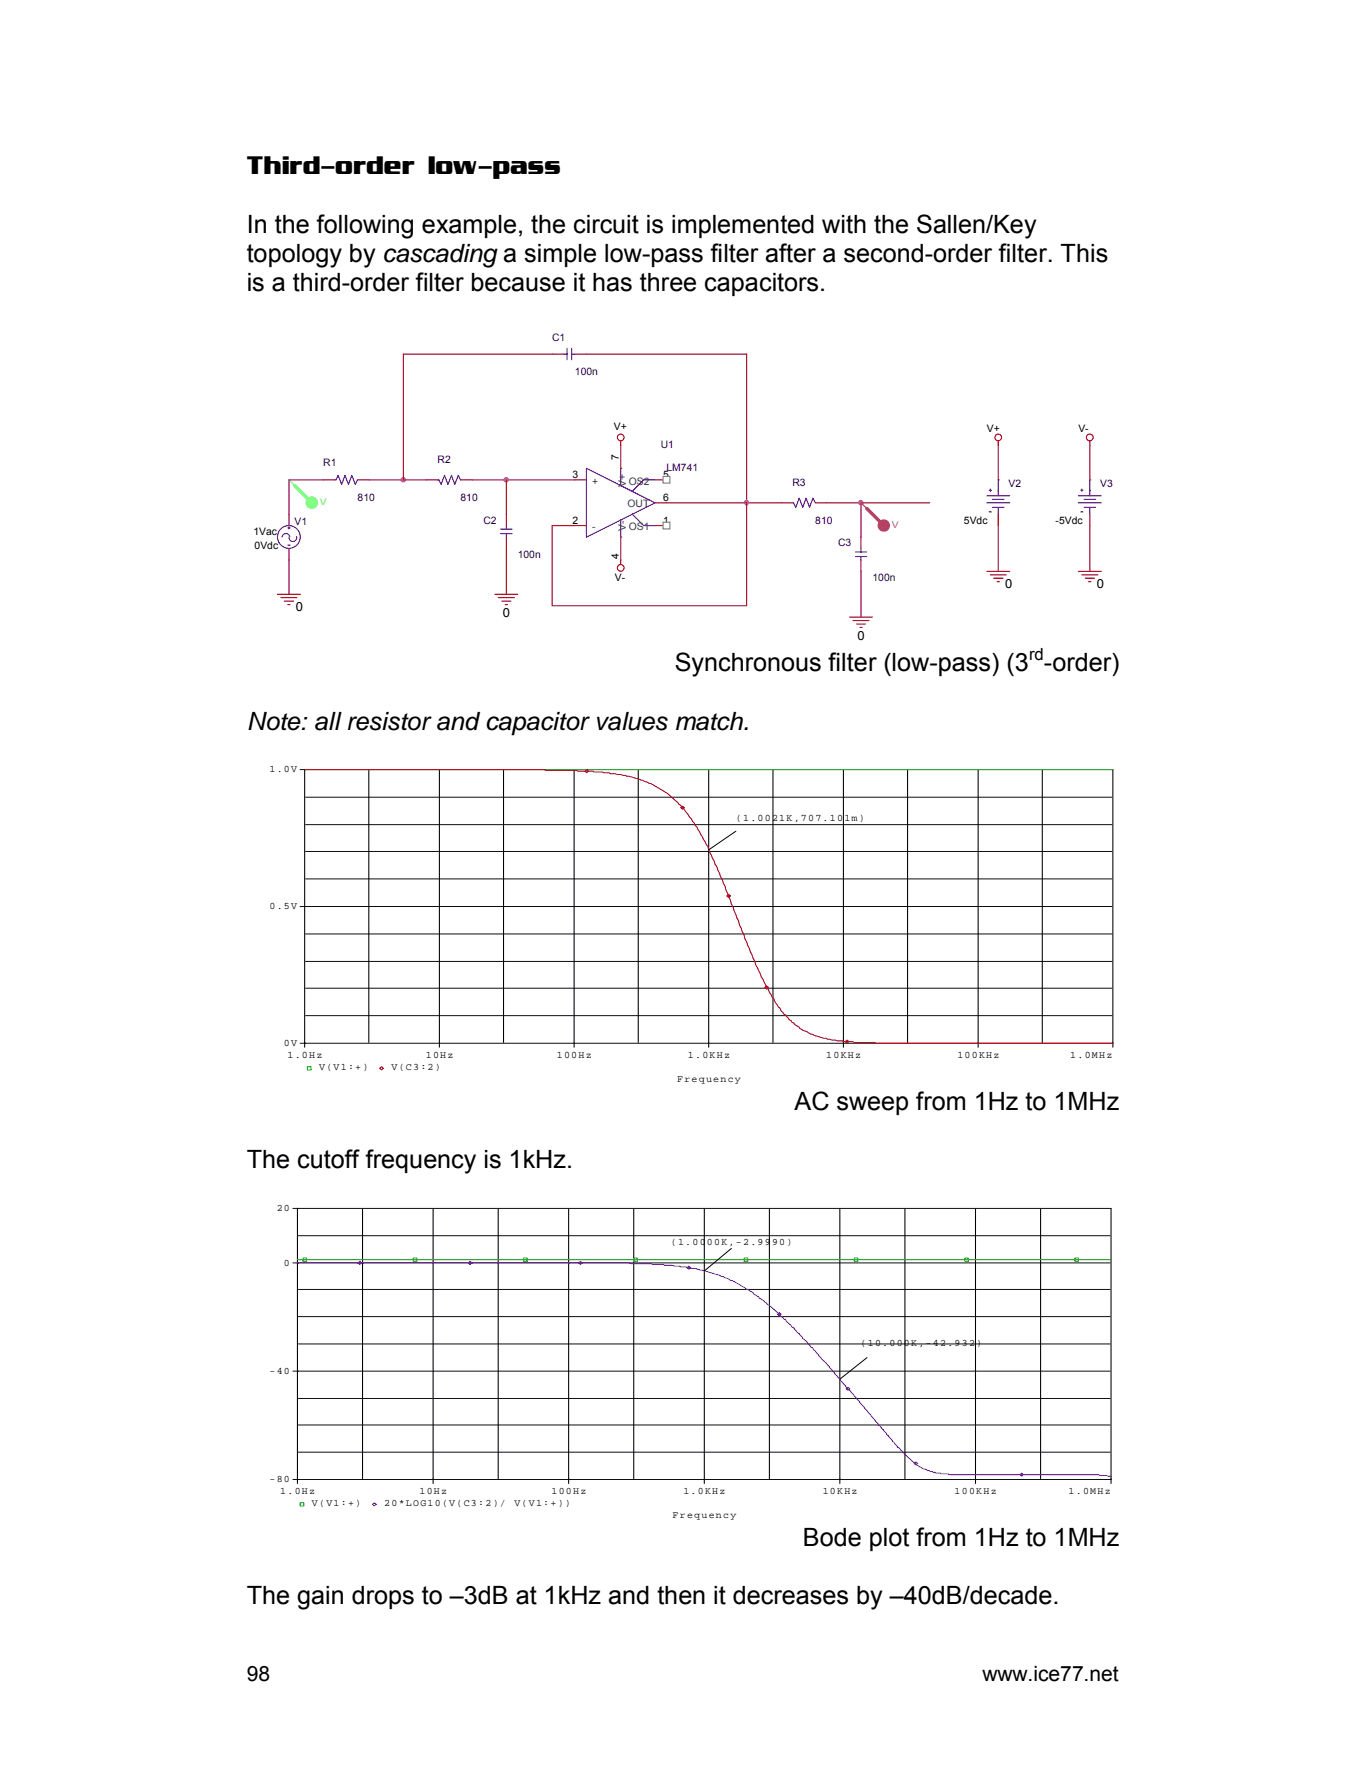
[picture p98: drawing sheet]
<svg xmlns="http://www.w3.org/2000/svg" width="216mm" height="279mm" viewBox="0 0 216 279" stroke-linecap="round" stroke-linejoin="round" font-family="sans-serif">
<defs><g id="words">
<g font-size="4">
<text x="39" y="27.5">Third-order low-pass</text>
<text x="39" y="36.8">In the following example, the circuit is implemented with the Sallen/Key</text>
<text x="39" y="41.4">topology by cascading a simple low-pass filter after a second-order filter. This</text>
<text x="39" y="46">is a third-order filter because it has three capacitors.</text>
<text x="106.6" y="106.1">Synchronous filter (low-pass) (3 -order)</text>
<text x="39" y="115.3">Note: all resistor and capacitor values match.</text>
<text x="125.6" y="175.5">AC sweep from 1Hz to 1MHz</text>
<text x="39" y="184.6">The cutoff frequency is 1kHz.</text>
<text x="126.9" y="244.3">Bode plot from 1Hz to 1MHz</text>
<text x="39" y="253.5">The gain drops to –3dB at 1kHz and then it decreases by –40dB/decade.</text>
</g>
<g font-size="3.3">
<text x="39" y="265.7">98</text>
<text x="155.3" y="265.7">www.ice77.net</text>
</g>
<text font-size="2.6" x="162.6" y="104.3">rd</text>
<g font-size="2">
<text x="158.9" y="93">0</text>
<text x="173.3" y="93">0</text>
<text x="46.8" y="96.6">0</text>
<text x="79.5" y="97.5">0</text>
<text x="135.6" y="101.1">0</text>
</g>
<g font-size="1.6" fill="#000080">
<text x="87.3" y="53.8">C1</text>
<text x="90.9" y="59.2">100n</text>
<text x="104.4" y="70.8">U1</text>
<text x="51.1" y="73.7">R1</text>
<text x="69.2" y="73.2">R2</text>
<text x="105.3" y="74.4">LM741</text>
<text x="125.2" y="76.8">R3</text>
<text x="159.4" y="77">V2</text>
<text x="173.9" y="77">V3</text>
<text x="46.6" y="82.9">V1</text>
<text x="56.5" y="79.1">810</text>
<text x="72.8" y="79.1">810</text>
<text x="76.4" y="82.7">C2</text>
<text x="128.9" y="82.7">810</text>
<text x="81.8" y="88.2">100n</text>
<text x="132.5" y="86.4">C3</text>
<text x="137.9" y="91.8">100n</text>
</g>
<g font-size="1.6">
<text x="97" y="67.9">V+</text>
<text x="156" y="68.3">V+</text>
<text x="170.4" y="68.3">V-</text>
<text x="90.5" y="75.5">3</text>
<text x="97.8" y="72.8" transform="rotate(-90 97.8 72.8)">7</text>
<text x="104.8" y="75.5">5</text>
<text x="90.5" y="82.7">2</text>
<text x="104.8" y="79.1">6</text>
<text x="104.8" y="82.7">1</text>
<text x="152.4" y="82.7">5Vdc</text>
<text x="166.8" y="82.7">-5Vdc</text>
<text x="40.1" y="84.5">1Vac</text>
<text x="40.2" y="86.7">0Vdc</text>
<text x="97.8" y="88.3" transform="rotate(-90 97.8 88.3)">4</text>
<text x="97.2" y="91.8">V-</text>
<text x="42.6" y="122.1">1.0V</text>
<text x="116.3" y="129.8">(1.0021K,707.101m)</text>
<text x="42.6" y="143.7">0.5V</text>
<text x="44.9" y="165.3">0V</text>
<text x="45.4" y="167.2">1.0Hz</text>
<text x="67.3" y="167.2">10Hz</text>
<text x="88" y="167.2">100Hz</text>
<text x="108.7" y="167.2">1.0KHz</text>
<text x="130.6" y="167.2">10KHz</text>
<text x="151.3" y="167.2">100KHz</text>
<text x="169.2" y="167.2">1.0MHz</text>
<text x="50.4" y="169.1">V(V1:+)</text>
<text x="61.9" y="169.1">V(C3:2)</text>
<text x="107" y="171">Frequency</text>
<text x="43.7" y="191.4">20</text>
<text x="106" y="196.7">(1.0000K,-2.9990)</text>
<text x="44.9" y="200">0</text>
<text x="136" y="212.7">(10.000K,-42.932)</text>
<text x="42.6" y="217.1">-40</text>
<text x="42.6" y="234.2">-80</text>
<text x="44.3" y="236.1">1.0Hz</text>
<text x="49.3" y="238">V(V1:+)</text>
<text x="60.7" y="238">20*LOG10(V(C3:2)/</text>
<text x="66.3" y="236.1">10Hz</text>
<text x="81.3" y="238">V(V1:+))</text>
<text x="87.2" y="236.1">100Hz</text>
<text x="106.3" y="239.9">Frequency</text>
<text x="108" y="236.1">1.0KHz</text>
<text x="130" y="236.1">10KHz</text>
<text x="150.9" y="236.1">100KHz</text>
<text x="168.9" y="236.1">1.0MHz</text>
</g>
<g font-size="1.6" fill="#004080">
<text x="93.6" y="76.6">+</text>
<text x="98.9" y="76.9" transform="rotate(-90 98.9 76.9)">V+</text>
<text x="99.4" y="76.6">OS2</text>
<text x="93.6" y="83.8">-</text>
<text x="98.9" y="84" transform="rotate(-90 98.9 84)">V-</text>
<text x="99.2" y="80.2">OUT</text>
<text x="99.4" y="83.8">OS1</text>
</g>
<text font-size="1.4" fill="#5f5" x="50.5" y="79.8">V</text>
<text font-size="1.4" fill="#f55" x="141" y="83.5">V</text>
</g></defs>
<g fill="none" stroke="#00f" stroke-width=".18">
<path d="M89.1 56h.5M89.6 55.1v1.8M90.3 55.1v1.8M90.3 56h.6M52.9 75.8h.2l.3-.7 .6 1.5 .5-1.5 .6 1.5 .5-1.5 .6 1.5 .3-.8M69.2 75.8h.2l.3 .8 .6-1.5 .5 1.5 .6-1.5 .5 1.5 .5-1.5 .4 .7M92.7 74l10.8 5.5-10.8 5.4zM98.1 74v2.7M103.5 75.8h-1.8l-1.8 1.8M125.2 79.5h.2l.4 .7 .5-1.5 .6 1.5 .5-1.5 .6 1.5 .5-1.5 .4 .8M156 78.4h3.6M156 79.5h3.6"/>
<path d="M156.3 77.5h.4M156.5 77.3v.3M156.9 78.9h1.8M157.8 75.8v2.6M170.4 78.4h3.7M170.4 79.5h3.7M170.8 77.5h.4M171 77.3v.3M171.3 78.9h1.9M172.3 75.8v2.6M45.5 86.1h.3M45.5 83.4h.3"/>
<path d="M45.7 83.2v.4M45.8 84.8a.63 .63 0 0 0-.6-.5 .63 .63 0 0 0-.6 .6M46.9 84.8a.62 .62 0 0 1-.6 .8 .62 .62 0 0 1-.6-.7M79.1 84.3h1.8M79.1 83.6h1.8M80 83.1v.5M80 84.3v.6M98.1 82.2v2.7M99.9 81.3l1.8 1.8h1.8M135.2 87.9h1.8M135.2 87.2h1.8M136.1 86.7v.5"/>
<path d="M136.1 87.9v.6M156.3 80.9h.4M156.9 80.2h1.8M157.8 80.2v1.1M170.8 80.9h.4M171.3 80.2h1.9M172.3 80.2v1.1"/>
<circle cx="45.7" cy="84.9" r="1.8"/>
</g>
<g fill="none" stroke="#f00" stroke-width=".18">
<path d="M87.3 56h1.8M90.9 56h1.8M51.1 75.8h1.8M56.5 75.8h1.8M67.4 75.8h1.8M72.8 75.8h1.8M90.9 75.8h1.8M98.1 74h.1M103.5 75.8h1.8M103.5 79.5h1.8M123.4 79.5h1.8M128.9 79.5h1.8"/>
<path d="M157.8 75.8h.1M157.8 69.7v.7M172.3 75.8h.1M172.3 69.7v.7M43.9 93.9h3.6M44.4 94.4h2.5M44.9 95h1.5M45.5 95.5h.3M45.7 81.3v1.8M45.7 86.7v1.8M78.2 93.9h3.6M78.8 94.4h2.5"/>
<path d="M79.3 95h1.5M79.8 95.5h.4M80 81.3v1.8M80 84.9v1.8M90.9 83.1h1.8M98.1 84.9h.1M98.1 88.5v.7M103.5 83.1h1.8M134.3 97.5h3.6M134.8 98.1h2.6M135.4 98.6h1.4M135.9 99.1h.4"/>
<path d="M136.1 84.9v1.8M136.1 88.5v1.8M156 90.3h3.6M156.5 90.8h2.5M157.1 91.4h1.4M157.6 91.9h.4M157.8 81.3v1.8M170.4 90.3h3.7M171 90.8h2.5M171.5 91.4h1.5M172.1 91.9h.3M172.3 81.3v1.8"/>
<circle cx="157.8" cy="69.1" r=".53"/>
<circle cx="172.2" cy="69.1" r=".54"/>
<circle cx="98.1" cy="89.7" r=".53"/>
</g>
<g fill="none" stroke="#800040" stroke-width=".18">
<path d="M87.3 56h-23.5v19.8M92.7 56h25.3v39.7h-30.7v-12.6h3.6M45.7 75.8v5.5M58.3 75.8h9.1M74.6 75.8h16.3M80 75.8v5.5M98.1 70.4v3.6M105.3 79.5h18.1M130.7 79.5h16.2M136.1 79.5v5.4M157.8 70.4v5.4M172.3 70.4v5.4"/>
<path d="M45.7 88.5v5.4M80 86.7v7.2M98.1 84.9v3.6M136.1 90.3v7.2M157.8 83.1v7.2M172.3 83.1v7.2"/>
</g>
<g fill="#f0f" stroke="#f0f" stroke-width=".18">
<circle cx="63.7" cy="75.8" r=".35"/>
<circle cx="136.1" cy="79.4" r=".36"/>
<circle cx="118" cy="79.4" r=".36"/>
<circle cx="80" cy="75.8" r=".35"/>
</g>
<circle cx="49.3" cy="79.4" r=".89" fill="#5f5" stroke="#5f5" stroke-width=".18"/>
<path d="M45.7 75.8l3.6 3.7" fill="none" stroke="#5f5" stroke-width=".18"/>
<path d="M46.6 76.7l2.7 2.8" fill="none" stroke="#5f5" stroke-width=".54"/>
<circle cx="139.7" cy="83.1" r=".9" fill="#f55" stroke="#f55" stroke-width=".18"/>
<path d="M136.1 79.5l3.6 3.6" fill="none" stroke="#f55" stroke-width=".18"/>
<path d="M137 80.3l2.7 2.8" fill="none" stroke="#f55" stroke-width=".54"/>
<g fill="#fff" stroke="#808080" stroke-width=".18">
<path d="M104.8 82.5h1.1v1.1h-1.1z" fill-rule="evenodd"/>
<path d="M104.8 75.3h1.1v1h-1.1z" fill-rule="evenodd"/>
</g>
<g fill="none" stroke="#f00" stroke-width=".18">
<path d="M98.1 69.7v.7"/>
<circle cx="98.1" cy="69.1" r=".53"/>
</g>
<path d="M45.7 75.8h5.4" fill="none" stroke="#800040" stroke-width=".18"/>
<g fill="none" stroke="#000" stroke-width=".16">
<path d="M47.4 121.6h128.5v43.9M48.2 121.6v43.9M48.3 138.9h127.4M48.3 134.6h127.4M48.3 130.3h127.4M48.3 126h127.4M58.3 121.8v42.9M69.4 121.8v43.7M79.6 121.8v42.9M90.7 121.8v43.7M100.9 121.8v42.9M112 121.8v43.7"/>
<path d="M116.3 131.4l-4.3 2.9M122.2 121.8v42.9M133.3 121.8v43.7M143.4 121.8v42.9M154.6 121.8v43.7M164.7 121.8v42.9M47.4 143.3h128.3M48.3 156.2h127.4M48.3 151.9h127.4M48.3 147.6h127.4M47.4 164.9h128.5M48.3 160.5h127.4"/>
<path d="M46.3 191h129.3v43.4M46.3 199.6h129.2M47 191v43.4M47.2 195.3h128.3M57.3 191.1v42.6M68.5 191.1v43.3M78.7 191.1v42.6M89.9 191.1v43.3M100.2 191.1v42.6M111.3 191.1v43.3M115.6 197.3l-4.3 3.6M121.6 191.1v42.6"/>
<path d="M132.7 191.1v43.3M143 191.1v42.6M154.2 191.1v43.3M164.5 191.1v42.6M46.3 216.7h129.2M47.2 212.4h128.3M47.2 208.1h128.3M47.2 203.8h128.3M137 214.5l-4.3 3.5M46.3 233.8h129.3M47.2 229.5h128.3M47.2 225.2h128.3"/>
<path d="M47.2 221h128.3"/>
</g>
<path d="M48.2 121.6h127.7M48.6 168.6h.5v.5h-.5zM47 199.1h128.6M47.9 198.8h.6v.5h-.6zM65.3 198.8h.6v.5h-.6zM82.7 198.8h.6v.5h-.6zM100.2 198.8h.5v.5h-.5zM117.6 198.8h.6v.5h-.6zM135 198.8h.6v.5h-.6zM152.5 198.8h.5v.5h-.5zM169.9 198.8h.6v.5h-.6zM47.4 237.5h.6v.5h-.6z" fill="none" stroke="#0a0" stroke-width=".16"/>
<path d="M48.2 121.6h37.8l.3 .2h4.9l.1 .1h2.4l.2 .1h1.3l.2 .1h.9l.2 .2h.8a23.4 23.4 0 0 1 6 1.8 16 16 0 0 1 6.1 5.7l.8 .9 1.7 3.1 .3 .9 1.1 2.3 5.7 14.4a54.4 54.4 0 0 0 4 7.7l.3 .3 .1 .3 .9 .9a10.9 10.9 0 0 0 3.7 2.7l.9 .4 2.5 .7 1.8 .1 .1 .1h1.4l.3 .1h1.6a3.9 3.9 0 0 1 2 .2h37.3M92.5 121.9l.2-.3 .3 .3-.3 .2zM107.6 127.6l.3-.2 .3 .2-.3 .3zM114.9 141.6l.3-.3 .2 .3-.2 .2zM120.9 156l.3-.2 .3 .2-.3 .3zM60 168.8l.3-.2 .3 .2-.3 .3zM133.6 164.6l.3-.2 .3 .2-.3 .3z" fill="none" stroke="#a00" stroke-width=".16"/>
<path d="M47 199.6h52.4l.3 .1h3.2l.3 .1h1.7l.1 .2 2.4 .1 .2 .1h.9l.7 .1 .1 .2h.7l.6 .2h.4l1.2 .4a14.1 14.1 0 0 1 3.4 1.3l3.4 1.9 .2 .2 .7 .4 .1 .3 .7 .3 .6 .7 .3 .1 1.7 1.5 .1 .3 .8 .5 1 1.1 .3 .1 .5 .8 .3 .1 .6 .8 .7 .6 .6 .8 .3 .1 1.4 1.8 .7 .6 11.3 13.3 .3 .2a13.1 13.1 0 0 0 3.8 3.3l1.9 .6 2 .1 .1 .1h23.6l.3 .2 1.7 .1M56.6 199.6l.3-.3 .3 .3-.3 .2zM74 199.6l.3-.3 .3 .3-.3 .2zM91.4 199.6l.3-.3 .3 .3-.3 .2zM108.6 200.3l.3-.2 .3 .2-.3 .3zM122.9 207.7l.3-.3 .2 .3-.2 .2zM133.7 219.5l.3-.3 .3 .3-.3 .2zM58.9 237.7l.3-.2 .2 .2-.2 .3zM144.5 231.3l.2-.3 .3 .3-.3 .2zM161.2 233l.3-.2 .2 .2-.2 .3z" fill="none" stroke="#5400ff" stroke-width=".16"/>
<use href="#words"/>
</svg>
